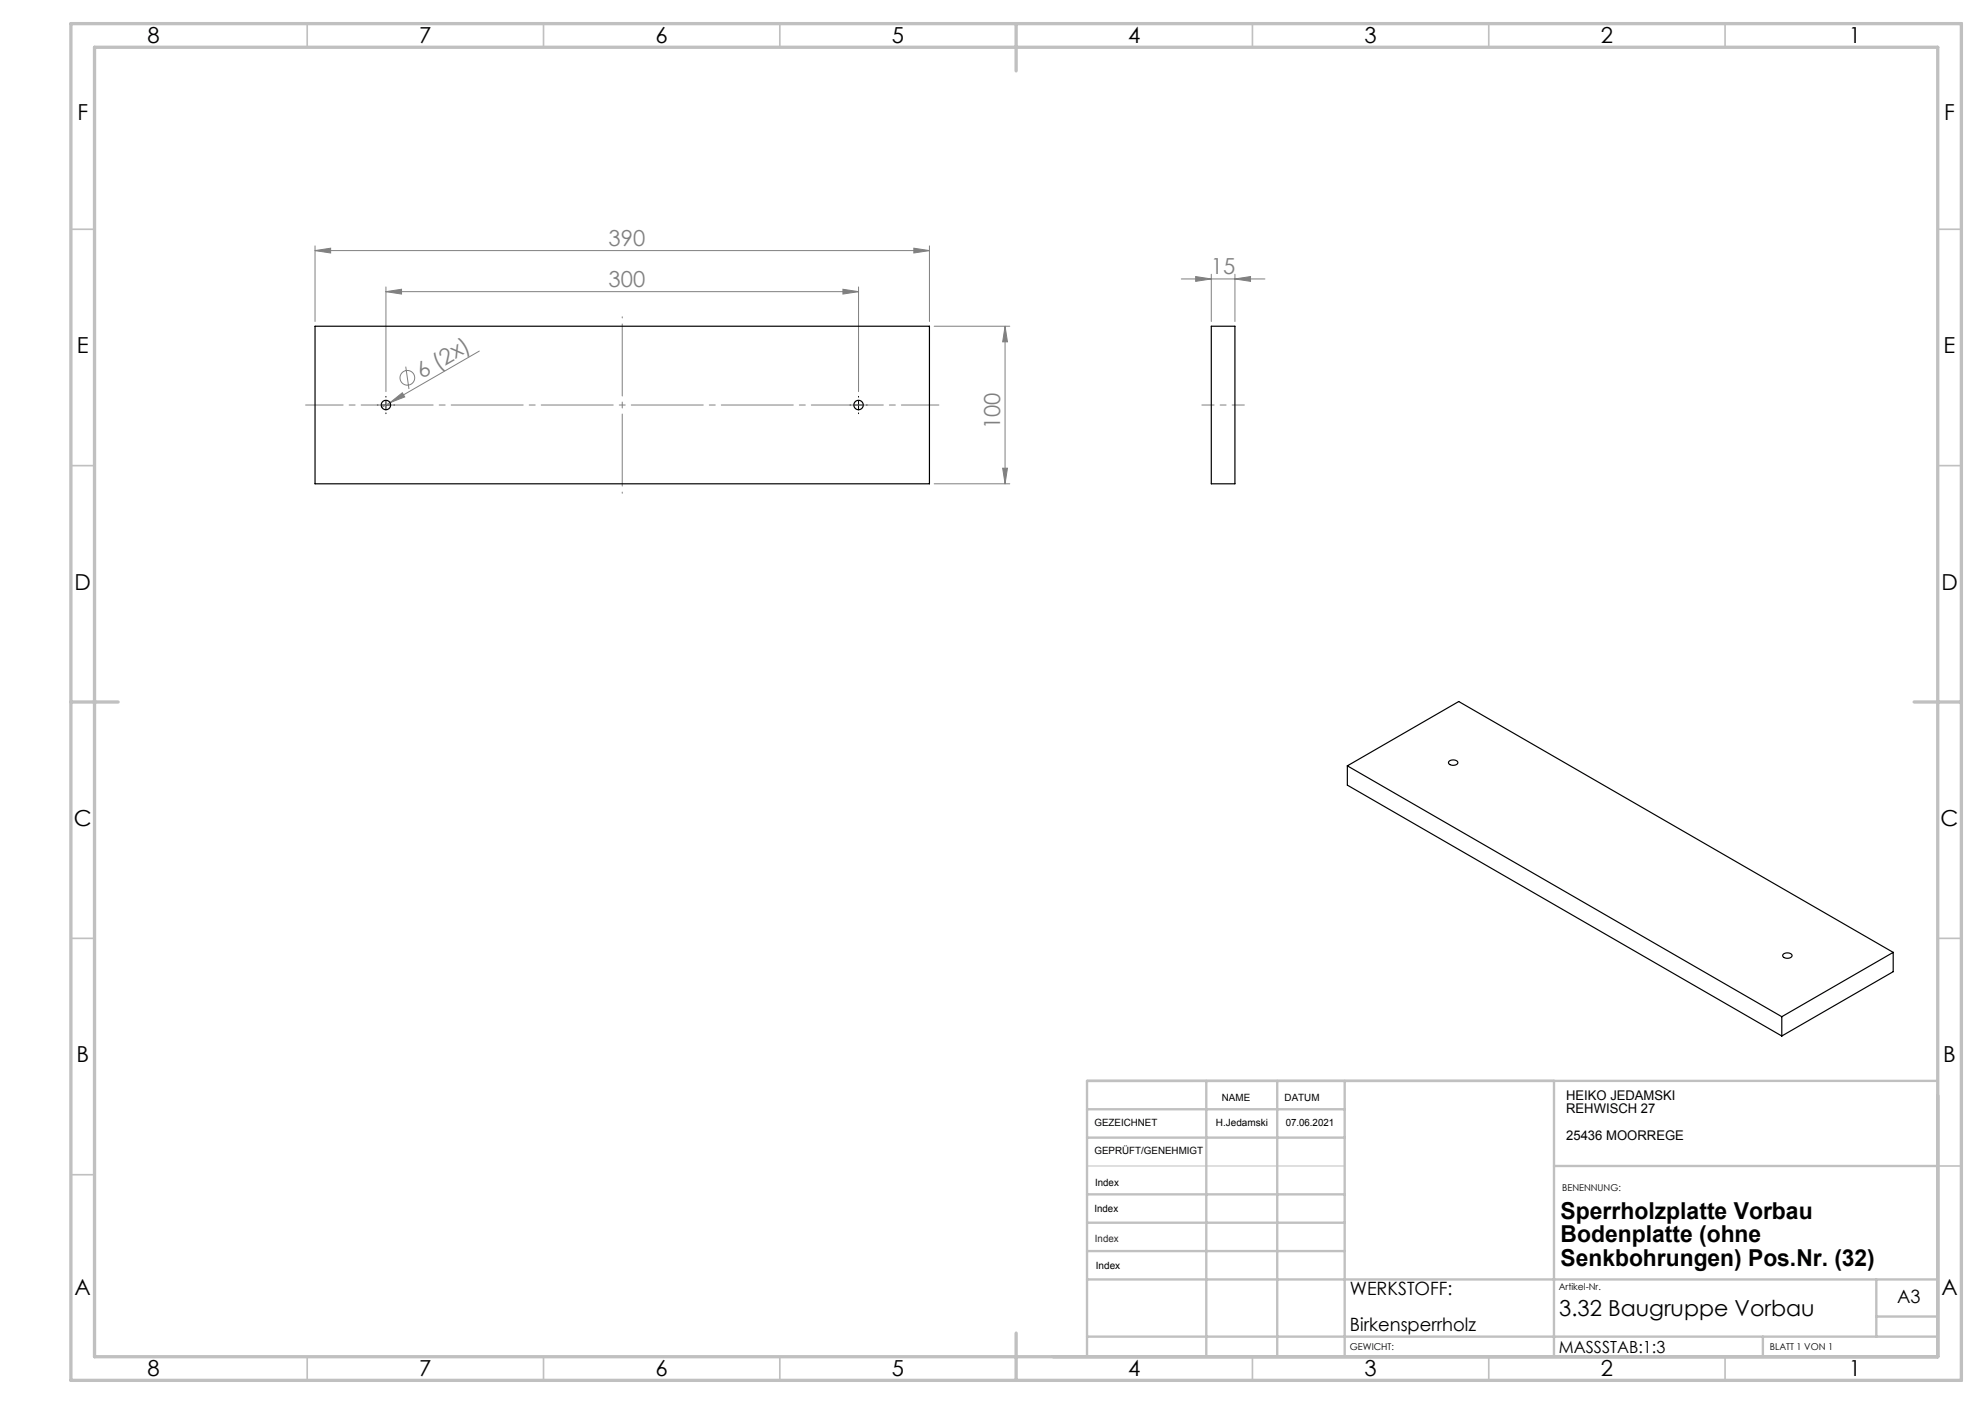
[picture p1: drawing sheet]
<svg xmlns="http://www.w3.org/2000/svg" width="420mm" height="297mm" viewBox="0 0 420 297" stroke-linecap="round" stroke-linejoin="round" font-family="sans-serif">
<defs><g id="words">
<g font-size="4.9">
<text x="330.2" y="257.9">Sperrholzplatte Vorbau</text>
<text x="330.2" y="262.8">Bodenplatte (ohne</text>
<text x="330.2" y="267.7">Senkbohrungen) Pos.Nr. (32)</text>
</g>
<g font-size="4.7">
<text x="31.2" y="9">8</text>
<text x="88.7" y="9">7</text>
<text x="138.7" y="9">6</text>
<text x="188.7" y="9">5</text>
<text x="238.7" y="9">4</text>
<text x="288.7" y="9">3</text>
<text x="338.7" y="9">2</text>
<text x="391.2" y="9">1</text>
<text x="16.4" y="25.5">F</text>
<text x="411.4" y="25.5">F</text>
<text x="16.3" y="74.7">E</text>
<text x="411.3" y="74.7">E</text>
<text x="15.8" y="124.7">D</text>
<text x="410.8" y="124.7">D</text>
<text x="15.6" y="174.7">C</text>
<text x="410.6" y="174.7">C</text>
<text x="16.2" y="224.7">B</text>
<text x="411.2" y="224.7">B</text>
<text x="15.8" y="274">A</text>
<text x="410.8" y="274">A</text>
<text x="329.9" y="278.4">3.32 Baugruppe Vorbau</text>
<text x="31.2" y="291">8</text>
<text x="88.7" y="291">7</text>
<text x="138.7" y="291">6</text>
<text x="188.7" y="291">5</text>
<text x="238.7" y="291">4</text>
<text x="288.7" y="291">3</text>
<text x="338.7" y="291">2</text>
<text x="391.2" y="291">1</text>
</g>
<g font-size="4.7" fill="#808080">
<text x="128.8" y="52">390</text>
<text x="256.2" y="58">15</text>
<text x="128.8" y="60.7">300</text>
<text x="89.3" y="80.1" transform="rotate(-30 89.3 80.1)">6 (2x)</text>
<text x="211.6" y="90.8" transform="rotate(-90 211.6 90.8)">100</text>
</g>
<g font-size="3.9">
<text x="285.6" y="273.9">WERKSTOFF:</text>
<text x="401.4" y="275.6">A3</text>
<text x="285.6" y="281.6">Birkensperrholz</text>
</g>
<text font-size="3.5" x="329.9" y="286.3">MASSSTAB:1:3</text>
<g font-size="2.8">
<text x="331.4" y="232.7">HEIKO JEDAMSKI</text>
<text x="331.4" y="235.5">REHWISCH 27</text>
<text x="331.4" y="241.1">25436 MOORREGE</text>
</g>
<g font-size="2.1">
<text x="258.5" y="232.8">NAME</text>
<text x="271.8" y="232.9">DATUM</text>
<text x="231.6" y="238.2">GEZEICHNET</text>
<text x="257.3" y="238.2">H.Jedamski</text>
<text x="272" y="238.2">07.06.2021</text>
<text x="231.6" y="244.2">GEPRÜFT/GENEHMIGT</text>
<text x="231.7" y="250.8">Index</text>
<text x="231.6" y="256.4">Index</text>
<text x="231.9" y="268.5">Index</text>
</g>
<text font-size="2.1" fill="#400040" x="231.7" y="262.7">Index</text>
<g font-size="2">
<text x="330.5" y="251.9">BENENNUNG:</text>
<text x="329.8" y="272.9">Artikel-Nr.</text>
<text x="285.6" y="285.5">GEWICHT:</text>
<text x="374.5" y="285.6">BLATT 1 VON 1</text>
</g>
</g></defs>
<g fill="none" stroke="#808080" stroke-width=".21">
<path d="M66.7 53l3.3-.5v1zM66.7 52v16M66.7 53h130M193.4 52.5l3.3 .5-3.3 .5zM196.7 52v16M249.9 59h17.7M253 58.5l3.3 .5-3.3 .5zM256.3 58v10M261.3 59l3.3-.5v1zM261.3 58v10M81.7 61.7l3.3-.5v1zM81.7 60.7v22.1"/>
<path d="M81.7 61.7h100M85.8 77.6l.7 4.7M101.4 74.3l-18.9 10.9M178.4 61.2l3.3 .5-3.3 .5zM181.7 60.7v22.1M197.7 69h16M212.7 69l.5 3.3h-1.1zM212.7 69v33.3M82.5 85.2l2.6-2.1 .5 .9zM82.5 85.2l-1.7 1M212.1 99h1.1l-.5 3.3zM197.7 102.3h16"/>
<circle cx="86.2" cy="79.9" r="1.56"/>
</g>
<path d="M80 85.7h-.2M81.7 84v-.2M81.7 87.3v.2M83.3 85.7h.2M180 85.7h-.2M181.7 84v-.2M181.7 87.3v.2M183.3 85.7h.2" fill="none" stroke="#000" stroke-width=".21" stroke-dasharray="15.2 1.3 1.3 1.3"/>
<path d="M80.8 85.7h1.7M81.7 84.8v1.7M180.8 85.7h1.7M181.7 84.8v1.7" fill="none" stroke="#000" stroke-width=".21"/>
<path d="M263.3 85.7h-9" fill="none" stroke="#808080" stroke-width=".21" stroke-dasharray="15.2 1.3 1.3 1.3" stroke-dashoffset="12.6"/>
<path d="M198.7 85.7h-134" fill="none" stroke="#808080" stroke-width=".21" stroke-dasharray="15.2 1.3 1.3 1.3" stroke-dashoffset="7.3"/>
<path d="M131.7 104.3v-37.3" fill="none" stroke="#808080" stroke-width=".21" stroke-dasharray="15.2 1.3 1.3 1.3" stroke-dashoffset="-1.5"/>
<path d="M230 246.7h54.5" fill="none" stroke="#c0c0c0" stroke-width=".21"/>
<g fill="none" stroke="#c0c0c0" stroke-width=".35">
<path d="M65 5v5M115 5v5M165 5v5M265 5v5M315 5v5M365 5v5M15 48.5h5M410 48.5h5M15 98.5h5M410 98.5h5M15 198.5h5M410 198.5h5"/>
<path d="M15 248.5h5M410 246.7h5M65 287v5M115 287v5M165 287v5M265 287v5M315 287v5M365 287v5"/>
</g>
<g fill="none" stroke="#c0c0c0" stroke-width=".5">
<path d="M230 234.7h54.5M255.2 228.7v58.3M270.2 228.7v58.3M284.5 228.7v58.3M328.8 228.7v58.3M410 228.6l-180 .1v58.3M230 252.7h54.5M230 240.7h54.5M230 258.7h54.5M328.8 246.7h81.2M230 264.7h54.5M230 270.7h180"/>
<path d="M397 270.7v12.1M397 278.5h13M230 282.8h180M373 282.8v4.2"/>
</g>
<path d="M15 5h400v287h-400zM20 10h390v277h-390zM215 5v10M15 148.5h10M405 148.5h10M215 282v10" fill="none" stroke="#c0c0c0" stroke-width=".7"/>
<g fill="#808080">
<path d="M82.5 85.2l2.6-2.1 .5 .9z"/>
<path d="M193.4 52.5l3.3 .5-3.3 .5zM66.7 53l3.3-.5v1zM261.3 59l3.3-.5v1zM253 58.5l3.3 .5-3.3 .5z"/>
<path d="M81.7 61.7l3.3-.5v1zM178.4 61.2l3.3 .5-3.3 .5z"/>
<path d="M212.1 99h1.1l-.5 3.3zM212.7 69l.5 3.3h-1.1z"/>
</g>
<g fill="none" stroke="#000" stroke-width=".25">
<path d="M66.7 69h130v33.3h-130zM256.3 69h5v33.3h-5zM285.1 162l23.6-13.6 91.9 53.1M285.1 162l91.9 53.1M285.1 162v4.1l91.9 53.1M306.6 161.1a1.3 1.3 0 0 1 1.9 .1 1.11 1.11 0 0 1-1.9 .4zM377 215.1v4.1M377.3 201.9a1.3 1.3 0 0 1 1.9 .2 1.11 1.11 0 0 1-1.9 .3zM400.6 201.5l-23.6 13.6M400.6 201.5v4l-23.6 13.7"/>
<circle cx="81.7" cy="85.7" r="1"/>
<circle cx="181.7" cy="85.7" r="1"/>
</g>
<use href="#words"/>
</svg>
